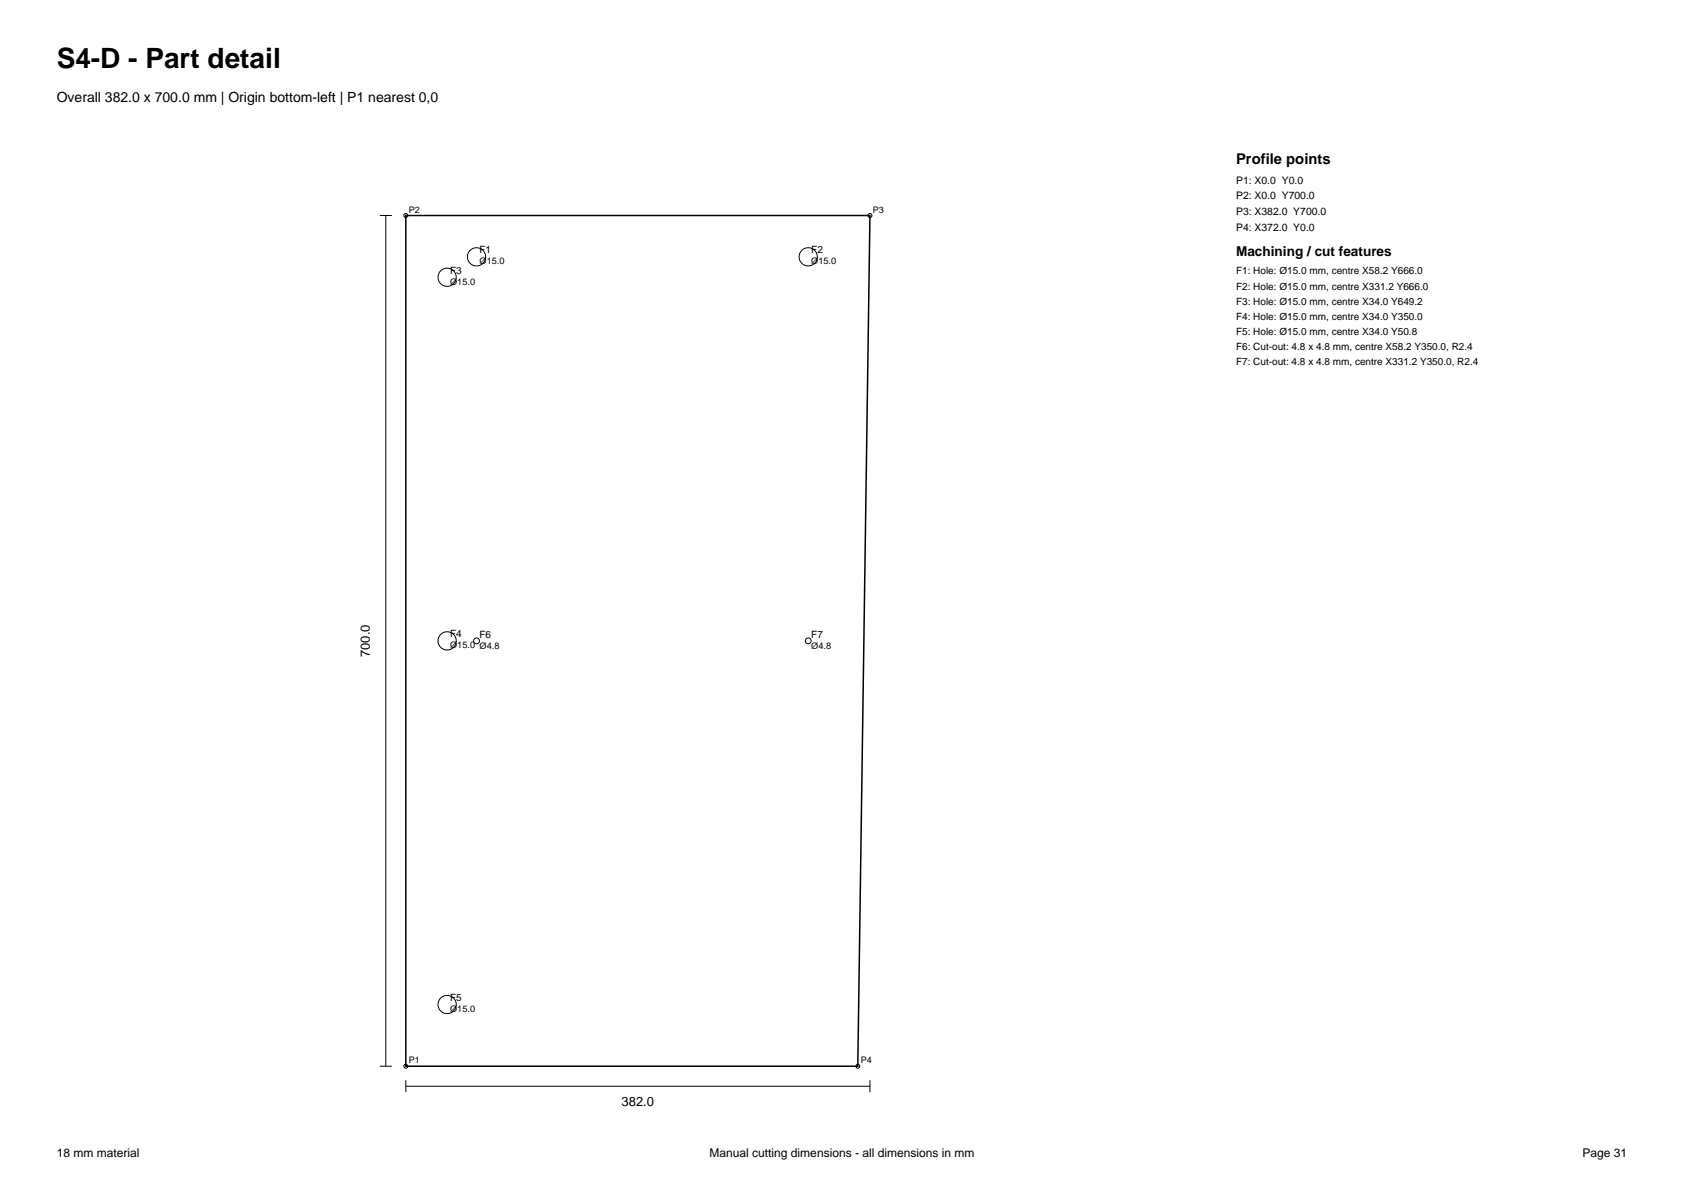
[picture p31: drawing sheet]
<svg xmlns="http://www.w3.org/2000/svg" width="297mm" height="210mm" viewBox="0 0 297 210" stroke-linecap="round" stroke-linejoin="round" font-family="sans-serif">
<defs><g id="words">
<text font-size="4.9" x="10" y="12">S4-D - Part detail</text>
<text font-size="2.6" x="218" y="29">Profile points</text>
<text font-size="2.5" x="10" y="18">Overall 382.0 x 700.0 mm | Origin bottom-left | P1 nearest 0,0</text>
<text font-size="2.4" x="218" y="45.2">Machining / cut features</text>
<g font-size="2.3">
<text x="65.2" y="115.9" transform="rotate(-90 65.2 115.9)">700.0</text>
<text x="109.6" y="195.1">382.0</text>
</g>
<g font-size="2.1">
<text x="10" y="204">18 mm material</text>
<text x="125.2" y="204">Manual cutting dimensions - all dimensions in mm</text>
<text x="279.1" y="204">Page 31</text>
</g>
<g font-size="1.8">
<text x="218" y="32.4">P1: X0.0 Y0.0</text>
<text x="218" y="35.1">P2: X0.0 Y700.0</text>
<text x="218" y="37.9">P3: X382.0 Y700.0</text>
<text x="218" y="40.7">P4: X372.0 Y0.0</text>
<text x="84.6" y="44.7">F1</text>
<text x="143.1" y="44.7">F2</text>
<text x="79.4" y="48.3">F3</text>
<text x="218" y="48.4">F1: Hole: Ø15.0 mm, centre X58.2 Y666.0</text>
<text x="218" y="51.1">F2: Hole: Ø15.0 mm, centre X331.2 Y666.0</text>
<text x="218" y="53.7">F3: Hole: Ø15.0 mm, centre X34.0 Y649.2</text>
<text x="218" y="56.3">F4: Hole: Ø15.0 mm, centre X34.0 Y350.0</text>
<text x="218" y="59">F5: Hole: Ø15.0 mm, centre X34.0 Y50.8</text>
<text x="218" y="61.6">F6: Cut-out: 4.8 x 4.8 mm, centre X58.2 Y350.0, R2.4</text>
<text x="218" y="64.3">F7: Cut-out: 4.8 x 4.8 mm, centre X331.2 Y350.0, R2.4</text>
<text x="79.4" y="112.4">F4</text>
<text x="84.6" y="112.4">F6</text>
<text x="143.1" y="112.4">F7</text>
<text x="79.4" y="176.5">F5</text>
</g>
<g font-size="1.6">
<text x="72.1" y="37.5">P2</text>
<text x="154" y="37.5">P3</text>
<text x="84.6" y="46.6">Ø15.0</text>
<text x="143.1" y="46.6">Ø15.0</text>
<text x="79.4" y="50.2">Ø15.0</text>
<text x="79.4" y="114.3">Ø15.0 Ø4.8</text>
<text x="143.1" y="114.4">Ø4.8</text>
<text x="79.4" y="178.5">Ø15.0</text>
<text x="72.1" y="187.5">P1</text>
<text x="151.8" y="187.5">P4</text>
</g>
</g></defs>
<path d="M71.6 38h81.8l-2.1 150h-79.7z" fill="none" stroke="#000" stroke-width=".26"/>
<g fill="none" stroke="#000" stroke-width=".18">
<path d="M67 38h2.1M68 38v150M67 188h2.1M71.6 191.5h81.8M71.6 190.5v2.1M153.4 190.5v2.1"/>
<circle cx="71.6" cy="38" r=".35"/>
<circle cx="153.4" cy="38" r=".35"/>
<circle cx="78.9" cy="48.9" r="1.61"/>
<circle cx="84" cy="45.3" r="1.61"/>
<circle cx="142.5" cy="45.3" r="1.61"/>
<circle cx="78.9" cy="113" r="1.61"/>
<circle cx="84" cy="113" r=".51"/>
<circle cx="142.5" cy="113" r=".51"/>
<circle cx="78.9" cy="177.1" r="1.61"/>
<circle cx="71.6" cy="188" r=".35"/>
<circle cx="151.3" cy="188" r=".35"/>
</g>
<use href="#words"/>
</svg>
